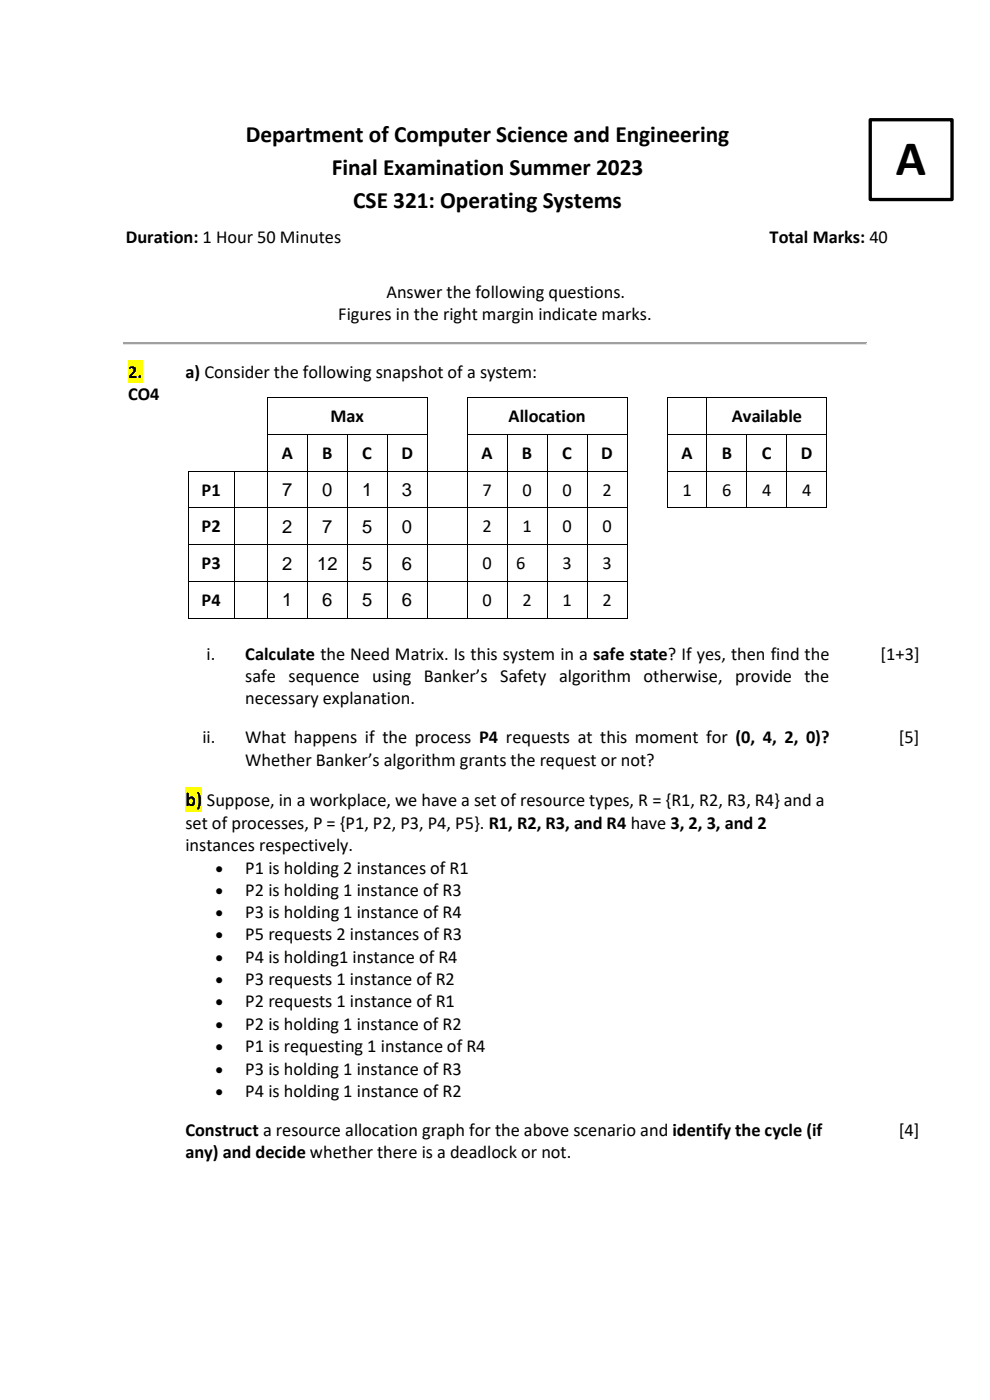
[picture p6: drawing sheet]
<svg xmlns="http://www.w3.org/2000/svg" width="210mm" height="297mm" viewBox="0 0 210 297" stroke-linecap="round" stroke-linejoin="round" font-family="sans-serif">
<defs><g id="words">
<text font-size="10.6" x="190.1" y="37.1">A</text>
<g font-size="5">
<text x="52.1" y="30.1">Department of Computer Science and Engineering</text>
<text x="70.4" y="37.1">Final Examination Summer 2023</text>
<text x="74.9" y="44">CSE 321: Operating Systems</text>
</g>
<text font-size="4.2" x="39.3" y="171">b)</text>
<g font-size="3.9">
<text x="26.7" y="51.7">Duration: 1 Hour 50 Minutes</text>
<text x="163.3" y="51.7">Total Marks: 40</text>
<text x="82" y="63.1">Answer the following questions.</text>
<text x="71.8" y="67.9">Figures in the right margin indicate marks.</text>
<text x="27.2" y="80.2">2.</text>
<text x="39.3" y="80.2">a) Consider the following snapshot of a system:</text>
<text x="27.2" y="84.9">CO4</text>
<text x="70.1" y="89.6">Max</text>
<text x="107.9" y="89.6">Allocation</text>
<text x="155.2" y="89.6">Available</text>
<text x="59.8" y="97.4">A</text>
<text x="68.3" y="97.4">B</text>
<text x="76.9" y="97.4">C</text>
<text x="85.1" y="97.4">D</text>
<text x="102.2" y="97.4">A</text>
<text x="110.7" y="97.4">B</text>
<text x="119.2" y="97.4">C</text>
<text x="127.5" y="97.4">D</text>
<text x="144.6" y="97.4">A</text>
<text x="153.1" y="97.4">B</text>
<text x="161.6" y="97.4">C</text>
<text x="169.9" y="97.4">D</text>
<text x="42.8" y="105.2">P1</text>
<text x="59.9" y="105.3">7</text>
<text x="68.3" y="105.3">0</text>
<text x="76.8" y="105.3">1</text>
<text x="85.3" y="105.3">3</text>
<text x="102.4" y="105.2">7</text>
<text x="110.9" y="105.2">0</text>
<text x="119.3" y="105.2">0</text>
<text x="127.8" y="105.2">2</text>
<text x="144.8" y="105.2">1</text>
<text x="153.2" y="105.2">6</text>
<text x="161.7" y="105.2">4</text>
<text x="170.2" y="105.2">4</text>
<text x="42.8" y="113">P2</text>
<text x="59.9" y="113">2</text>
<text x="68.3" y="113">7</text>
<text x="76.8" y="113">5</text>
<text x="85.3" y="113">0</text>
<text x="102.4" y="113">2</text>
<text x="110.9" y="113">1</text>
<text x="119.3" y="113">0</text>
<text x="127.8" y="113">0</text>
<text x="42.8" y="120.8">P3</text>
<text x="59.9" y="120.9">2</text>
<text x="67.3" y="120.9">12</text>
<text x="76.8" y="120.9">5</text>
<text x="85.3" y="120.9">6</text>
<text x="102.4" y="120.8">0</text>
<text x="109.5" y="120.8">6</text>
<text x="119.3" y="120.8">3</text>
<text x="127.8" y="120.8">3</text>
<text x="42.8" y="128.5">P4</text>
<text x="59.9" y="128.7">1</text>
<text x="68.3" y="128.7">6</text>
<text x="76.8" y="128.7">5</text>
<text x="85.3" y="128.7">6</text>
<text x="102.4" y="128.5">0</text>
<text x="110.9" y="128.5">2</text>
<text x="119.3" y="128.5">1</text>
<text x="127.8" y="128.5">2</text>
<text x="43.8" y="139.9">i.</text>
<text x="52" y="139.9">Calculate the Need Matrix. Is this system in a safe state? If yes, then find the</text>
<text x="186.8" y="139.9">[1+3]</text>
<text x="52" y="144.7">safe sequence using Banker’s Safety algorithm otherwise, provide the</text>
<text x="52" y="149.4">necessary explanation.</text>
<text x="42.9" y="157.7">ii.</text>
<text x="52" y="157.7">What happens if the process P4 requests at this moment for (0, 4, 2, 0)?</text>
<text x="190.7" y="157.7">[5]</text>
<text x="52" y="162.4">Whether Banker’s algorithm grants the request or not?</text>
<text x="43.9" y="171">Suppose, in a workplace, we have a set of resource types, R = {R1, R2, R3, R4} and a</text>
<text x="39.3" y="175.8">set of processes, P = {P1, P2, P3, P4, P5}. R1, R2, R3, and R4 have 3, 2, 3, and 2</text>
<text x="39.3" y="180.6">instances respectively.</text>
<text x="52" y="185.3">P1 is holding 2 instances of R1</text>
<text x="52" y="190.1">P2 is holding 1 instance of R3</text>
<text x="52" y="194.8">P3 is holding 1 instance of R4</text>
<text x="52" y="199.5">P5 requests 2 instances of R3</text>
<text x="52" y="204.2">P4 is holding1 instance of R4</text>
<text x="52" y="209">P3 requests 1 instance of R2</text>
<text x="52" y="213.7">P2 requests 1 instance of R1</text>
<text x="52" y="218.5">P2 is holding 1 instance of R2</text>
<text x="52" y="223.2">P1 is requesting 1 instance of R4</text>
<text x="52" y="228">P3 is holding 1 instance of R3</text>
<text x="52" y="232.7">P4 is holding 1 instance of R2</text>
<text x="39.3" y="241">Construct a resource allocation graph for the above scenario and identify the cycle (if</text>
<text x="39.3" y="245.7">any) and decide whether there is a deadlock or not.</text>
<text x="190.7" y="241">[4]</text>
</g>
<g font-size="3.5">
<text x="45.7" y="185.3">•</text>
<text x="45.7" y="190.1">•</text>
<text x="45.7" y="194.8">•</text>
<text x="45.7" y="199.5">•</text>
<text x="45.7" y="204.2">•</text>
<text x="45.7" y="209">•</text>
<text x="45.7" y="213.7">•</text>
<text x="45.7" y="218.5">•</text>
<text x="45.7" y="223.2">•</text>
<text x="45.7" y="228">•</text>
<text x="45.7" y="232.7">•</text>
</g>
</g></defs>
<g fill="#a0a0a0">
<path d="M26.2 72.6h157.5v.5h-157.5z" fill-rule="evenodd"/>
<path d="M26.3 72.6v.1z" fill-rule="evenodd"/>
<path d="M26.3 72.6v.1z" fill-rule="evenodd"/>
</g>
<path d="M26.3 72.7h157.4" fill="none" stroke="#a0a0a0" stroke-width=".21"/>
<path d="M183.7 72.6l.1 .1z" fill-rule="evenodd" fill="#e3e3e3"/>
<g fill="#a0a0a0">
<path d="M183.7 72.6l.1 .1z" fill-rule="evenodd"/>
<path d="M26.3 72.7v.4z" fill-rule="evenodd"/>
</g>
<path d="M183.7 72.7l.1 .4z" fill-rule="evenodd" fill="#e3e3e3"/>
<path d="M26.3 73.1v.1z" fill-rule="evenodd" fill="#a0a0a0"/>
<path d="M26.3 73.1v.1z" fill-rule="evenodd" fill="#e3e3e3"/>
<path d="M26.3 73.1h157.4" fill="none" stroke="#e3e3e3" stroke-width=".21"/>
<g fill="#e3e3e3">
<path d="M183.7 73.1l.1 .1z" fill-rule="evenodd"/>
<path d="M183.7 73.1l.1 .1z" fill-rule="evenodd"/>
</g>
<path d="M27.2 76.5h3v4.7h-3z" fill-rule="evenodd" fill="#ff0"/>
<g fill="#000">
<path d="M56.6 84.3h.2v.1h-.2z" fill-rule="evenodd"/>
<path d="M56.6 84.3h.2v.1h-.2z" fill-rule="evenodd"/>
<path d="M56.6 92.1h.2v.2h-.2z" fill-rule="evenodd"/>
<path d="M65.1 92.1h.2v.2h-.2z" fill-rule="evenodd"/>
<path d="M73.6 92.1h.2v.2h-.2z" fill-rule="evenodd"/>
<path d="M82.1 92.1h.1v.2h-.1z" fill-rule="evenodd"/>
<path d="M90.6 84.3h.1v.1h-.1z" fill-rule="evenodd"/>
<path d="M90.6 84.3h.1v.1h-.1z" fill-rule="evenodd"/>
<path d="M90.6 92.1h.1v.2h-.1z" fill-rule="evenodd"/>
<path d="M99 84.3h.2v.1h-.2z" fill-rule="evenodd"/>
<path d="M99 84.3h.2v.1h-.2z" fill-rule="evenodd"/>
<path d="M99 92.1h.2v.2h-.2z" fill-rule="evenodd"/>
<path d="M107.5 92.1h.2v.2h-.2z" fill-rule="evenodd"/>
<path d="M116 92.1h.2v.2h-.2z" fill-rule="evenodd"/>
<path d="M124.5 92.1h.2v.2h-.2z" fill-rule="evenodd"/>
<path d="M133 84.3h.1v.1h-.1z" fill-rule="evenodd"/>
<path d="M133 84.3h.1v.1h-.1z" fill-rule="evenodd"/>
<path d="M133 92.1h.1v.2h-.1z" fill-rule="evenodd"/>
<path d="M141.4 84.3h.2v.1h-.2z" fill-rule="evenodd"/>
<path d="M141.4 84.3h.2v.1h-.2z" fill-rule="evenodd"/>
<path d="M141.4 92.1h.2v.2h-.2z" fill-rule="evenodd"/>
<path d="M149.9 84.3h.2v.1h-.2z" fill-rule="evenodd"/>
<path d="M149.9 92.1h.2v.2h-.2z" fill-rule="evenodd"/>
<path d="M158.4 92.1h.1v.2h-.1z" fill-rule="evenodd"/>
<path d="M166.8 92.1h.2v.2h-.2z" fill-rule="evenodd"/>
<path d="M175.3 84.3h.2v.1h-.2z" fill-rule="evenodd"/>
<path d="M175.3 84.3h.2v.1h-.2z" fill-rule="evenodd"/>
<path d="M175.3 92.1h.2v.2h-.2z" fill-rule="evenodd"/>
<path d="M39.8 99.9h.2v.2h-.2z" fill-rule="evenodd"/>
<path d="M39.8 99.9h.2v.2h-.2z" fill-rule="evenodd"/>
<path d="M39.8 107.7h.2v.1h-.2z" fill-rule="evenodd"/>
<path d="M39.8 115.5h.2v.1h-.2z" fill-rule="evenodd"/>
<path d="M40 99.9h.1v.2h-.1z" fill-rule="evenodd"/>
<path d="M49.6 99.9h.1v.2h-.1z" fill-rule="evenodd"/>
<path d="M49.6 107.7h.1v.1h-.1z" fill-rule="evenodd"/>
<path d="M49.6 115.5h.1v.1h-.1z" fill-rule="evenodd"/>
<path d="M49.7 99.9h.2v.2h-.2z" fill-rule="evenodd"/>
<path d="M56.6 99.9h.2v.2h-.2z" fill-rule="evenodd"/>
<path d="M56.6 107.7h.2v.1h-.2z" fill-rule="evenodd"/>
<path d="M56.6 115.5h.2v.1h-.2z" fill-rule="evenodd"/>
<path d="M65.1 99.9h.2v.2h-.2z" fill-rule="evenodd"/>
<path d="M65.1 107.7h.2v.1h-.2z" fill-rule="evenodd"/>
<path d="M65.1 115.5h.2v.1h-.2z" fill-rule="evenodd"/>
<path d="M73.6 99.9h.2v.2h-.2z" fill-rule="evenodd"/>
<path d="M73.6 107.7h.2v.1h-.2z" fill-rule="evenodd"/>
<path d="M73.6 115.5h.2v.1h-.2z" fill-rule="evenodd"/>
<path d="M82.1 99.9h.1v.2h-.1z" fill-rule="evenodd"/>
<path d="M82.1 107.7h.1v.1h-.1z" fill-rule="evenodd"/>
<path d="M82.1 115.5h.1v.1h-.1z" fill-rule="evenodd"/>
<path d="M90.6 99.9h.1v.2h-.1z" fill-rule="evenodd"/>
<path d="M90.6 107.7h.1v.1h-.1z" fill-rule="evenodd"/>
<path d="M90.6 115.5h.1v.1h-.1z" fill-rule="evenodd"/>
<path d="M99 99.9h.2v.2h-.2z" fill-rule="evenodd"/>
<path d="M99 107.7h.2v.1h-.2z" fill-rule="evenodd"/>
<path d="M99 115.5h.2v.1h-.2z" fill-rule="evenodd"/>
<path d="M107.5 99.9h.2v.2h-.2z" fill-rule="evenodd"/>
<path d="M107.5 107.7h.2v.1h-.2z" fill-rule="evenodd"/>
<path d="M107.5 115.5h.2v.1h-.2z" fill-rule="evenodd"/>
<path d="M116 99.9h.2v.2h-.2z" fill-rule="evenodd"/>
<path d="M116 107.7h.2v.1h-.2z" fill-rule="evenodd"/>
<path d="M116 115.5h.2v.1h-.2z" fill-rule="evenodd"/>
<path d="M124.5 99.9h.2v.2h-.2z" fill-rule="evenodd"/>
<path d="M124.5 107.7h.2v.1h-.2z" fill-rule="evenodd"/>
<path d="M124.5 115.5h.2v.1h-.2z" fill-rule="evenodd"/>
<path d="M133 99.9h.1v.2h-.1z" fill-rule="evenodd"/>
<path d="M133 107.7h.1v.1h-.1z" fill-rule="evenodd"/>
<path d="M133 115.5h.1v.1h-.1z" fill-rule="evenodd"/>
<path d="M141.4 99.9h.2v.2h-.2z" fill-rule="evenodd"/>
<path d="M141.4 107.7h.2v.1h-.2z" fill-rule="evenodd"/>
<path d="M141.4 107.7h.2v.1h-.2z" fill-rule="evenodd"/>
<path d="M141.6 107.7h.2v.1h-.2z" fill-rule="evenodd"/>
<path d="M149.9 99.9h.2v.2h-.2z" fill-rule="evenodd"/>
<path d="M149.9 107.7h.2v.1h-.2z" fill-rule="evenodd"/>
<path d="M150.1 107.7h.1v.1h-.1z" fill-rule="evenodd"/>
<path d="M158.4 99.9h.1v.2h-.1z" fill-rule="evenodd"/>
<path d="M158.4 107.7h.1v.1h-.1z" fill-rule="evenodd"/>
<path d="M158.5 107.7h.2v.1h-.2z" fill-rule="evenodd"/>
<path d="M166.8 99.9h.2v.2h-.2z" fill-rule="evenodd"/>
<path d="M166.8 107.7h.2v.1h-.2z" fill-rule="evenodd"/>
<path d="M167 107.7h.2v.1h-.2z" fill-rule="evenodd"/>
<path d="M175.3 99.9h.2v.2h-.2z" fill-rule="evenodd"/>
<path d="M175.3 107.7h.2v.1h-.2z" fill-rule="evenodd"/>
<path d="M39.8 123.2h.2v.2h-.2z" fill-rule="evenodd"/>
<path d="M39.8 131.1h.2v.2h-.2z" fill-rule="evenodd"/>
<path d="M39.8 131.1h.2v.2h-.2z" fill-rule="evenodd"/>
<path d="M49.6 123.2h.1v.2h-.1z" fill-rule="evenodd"/>
<path d="M49.6 131.1h.1v.2h-.1z" fill-rule="evenodd"/>
<path d="M56.6 123.2h.2v.2h-.2z" fill-rule="evenodd"/>
<path d="M56.6 131.1h.2v.2h-.2z" fill-rule="evenodd"/>
<path d="M65.1 123.2h.2v.2h-.2z" fill-rule="evenodd"/>
<path d="M65.1 131.1h.2v.2h-.2z" fill-rule="evenodd"/>
<path d="M73.6 123.2h.2v.2h-.2z" fill-rule="evenodd"/>
<path d="M73.6 131.1h.2v.2h-.2z" fill-rule="evenodd"/>
<path d="M82.1 123.2h.1v.2h-.1z" fill-rule="evenodd"/>
<path d="M82.1 131.1h.1v.2h-.1z" fill-rule="evenodd"/>
<path d="M90.6 123.2h.1v.2h-.1z" fill-rule="evenodd"/>
<path d="M90.6 131.1h.1v.2h-.1z" fill-rule="evenodd"/>
<path d="M99 123.2h.2v.2h-.2z" fill-rule="evenodd"/>
<path d="M99 131.1h.2v.2h-.2z" fill-rule="evenodd"/>
<path d="M107.5 123.2h.2v.2h-.2z" fill-rule="evenodd"/>
<path d="M107.5 131.1h.2v.2h-.2z" fill-rule="evenodd"/>
<path d="M116 123.2h.2v.2h-.2z" fill-rule="evenodd"/>
<path d="M116 131.1h.2v.2h-.2z" fill-rule="evenodd"/>
<path d="M124.5 123.2h.2v.2h-.2z" fill-rule="evenodd"/>
<path d="M124.5 131.1h.2v.2h-.2z" fill-rule="evenodd"/>
<path d="M133 123.2h.1v.2h-.1z" fill-rule="evenodd"/>
<path d="M133 131.1h.1v.2h-.1z" fill-rule="evenodd"/>
<path d="M133 131.1h.1v.2h-.1z" fill-rule="evenodd"/>
</g>
<g fill="none" stroke="#000" stroke-width=".21">
<path d="M40.1 100h9.5M49.9 100h6.7M56.7 84.4v7.7M56.7 92.3v7.6M56.8 84.3h33.8M56.8 92.2h8.3M56.8 100h8.3M65.2 92.3v7.6M65.3 92.2h8.3M65.3 100h8.3M73.7 92.3v7.6M73.8 92.2h8.3"/>
<path d="M73.8 100h8.3M82.1 92.3v7.6M82.2 92.2h8.4M82.2 100h8.4M90.7 84.4v7.7M90.7 92.3v7.6M90.7 100h8.3M99.1 84.4v7.7M99.1 92.3v7.6M99.2 84.3h33.8M99.2 92.2h8.3M99.2 100h8.3"/>
<path d="M107.6 92.3v7.6M107.7 92.2h8.3M107.7 100h8.3M116.1 92.3v7.6M116.2 92.2h8.3M116.2 100h8.3M124.6 92.3v7.6M124.7 92.2h8.3M124.7 100h8.3M133 84.4v7.7M133 92.3v7.6M141.5 84.4v7.7"/>
<path d="M141.5 92.3v7.6M141.6 84.3h8.3M141.6 92.2h8.3M141.6 100h8.3M150 84.4v7.7M150 92.3v7.6M150.1 84.3h25.2M150.1 92.2h8.3M150.1 100h8.3M158.4 92.3v7.6M158.5 92.2h8.3M158.5 100h8.3"/>
<path d="M166.9 92.3v7.6M167 92.2h8.3M167 100h8.3M175.4 84.4v7.7M175.4 92.3v7.6M39.9 100.1v7.6M39.9 107.8v7.7M39.9 115.6v7.6M40 107.8h9.6M40 115.5h9.6M49.7 100.1v7.6M49.7 107.8v7.7"/>
<path d="M49.7 115.6v7.6M49.7 107.8h6.9M49.7 115.5h6.9M56.7 100.1v7.6M56.7 107.8v7.7M56.7 115.6v7.6M56.8 107.8h8.3M56.8 115.5h8.3M65.2 100.1v7.6M65.2 107.8v7.7M65.2 115.6v7.6M65.3 107.8h8.3"/>
<path d="M65.3 115.5h8.3M73.7 100.1v7.6M73.7 107.8v7.7M73.7 115.6v7.6M73.8 107.8h8.3M73.8 115.5h8.3M82.1 100.1v7.6M82.1 107.8v7.7M82.1 115.6v7.6M82.2 107.8h8.4M82.2 115.5h8.4M90.7 100.1v7.6"/>
<path d="M90.7 107.8v7.7M90.7 115.6v7.6M90.7 107.8h8.3M90.7 115.5h8.3M99.1 100.1v7.6M99.1 107.8v7.7M99.1 115.6v7.6M99.2 107.8h8.3M99.2 115.5h8.3M107.6 100.1v7.6M107.6 107.8v7.7M107.6 115.6v7.6"/>
<path d="M107.7 107.8h8.3M107.7 115.5h8.3M116.1 100.1v7.6M116.1 107.8v7.7M116.1 115.6v7.6M116.2 107.8h8.3M116.2 115.5h8.3M124.6 100.1v7.6M124.6 107.8v7.7M124.6 115.6v7.6M124.7 107.8h8.3M124.7 115.5h8.3"/>
<path d="M133 100.1v7.6M133 107.8v7.7M133 115.6v7.6M141.5 100.1v7.6M141.8 107.8h8.1M150 100.1v7.6M150.2 107.8h8.2M158.4 100.1v7.6M158.7 107.8h8.1M166.9 100.1v7.6M167.2 107.8h8.1M175.4 100.1v7.6"/>
<path d="M39.9 123.4v7.7M40 123.3h9.6M40 131.2h9.6M49.7 123.4v7.7M49.7 123.3h6.9M49.7 131.2h6.9M56.7 123.4v7.7M56.8 123.3h8.3M56.8 131.2h8.3M65.2 123.4v7.7M65.3 123.3h8.3M65.3 131.2h8.3"/>
<path d="M73.7 123.4v7.7M73.8 123.3h8.3M73.8 131.2h8.3M82.1 123.4v7.7M82.2 123.3h8.4M82.2 131.2h8.4M90.7 123.4v7.7M90.7 123.3h8.3M90.7 131.2h8.3M99.1 123.4v7.7M99.2 123.3h8.3M99.2 131.2h8.3"/>
<path d="M107.6 123.4v7.7M107.7 123.3h8.3M107.7 131.2h8.3M116.1 123.4v7.7M116.2 123.3h8.3M116.2 131.2h8.3M124.6 123.4v7.7M124.7 123.3h8.3M124.7 131.2h8.3M133 123.4v7.7"/>
</g>
<path d="M39.3 167h3.6v5.2h-3.6z" fill-rule="evenodd" fill="#ff0"/>
<path d="M184.6 25.4h17.4v16.9h-17.4z" fill-rule="evenodd" fill="#fff"/>
<path d="M184.6 25.4h17.4v16.9h-17.4z" fill="none" stroke="#000" stroke-width=".71" stroke-linecap="butt"/>
<use href="#words"/>
</svg>
